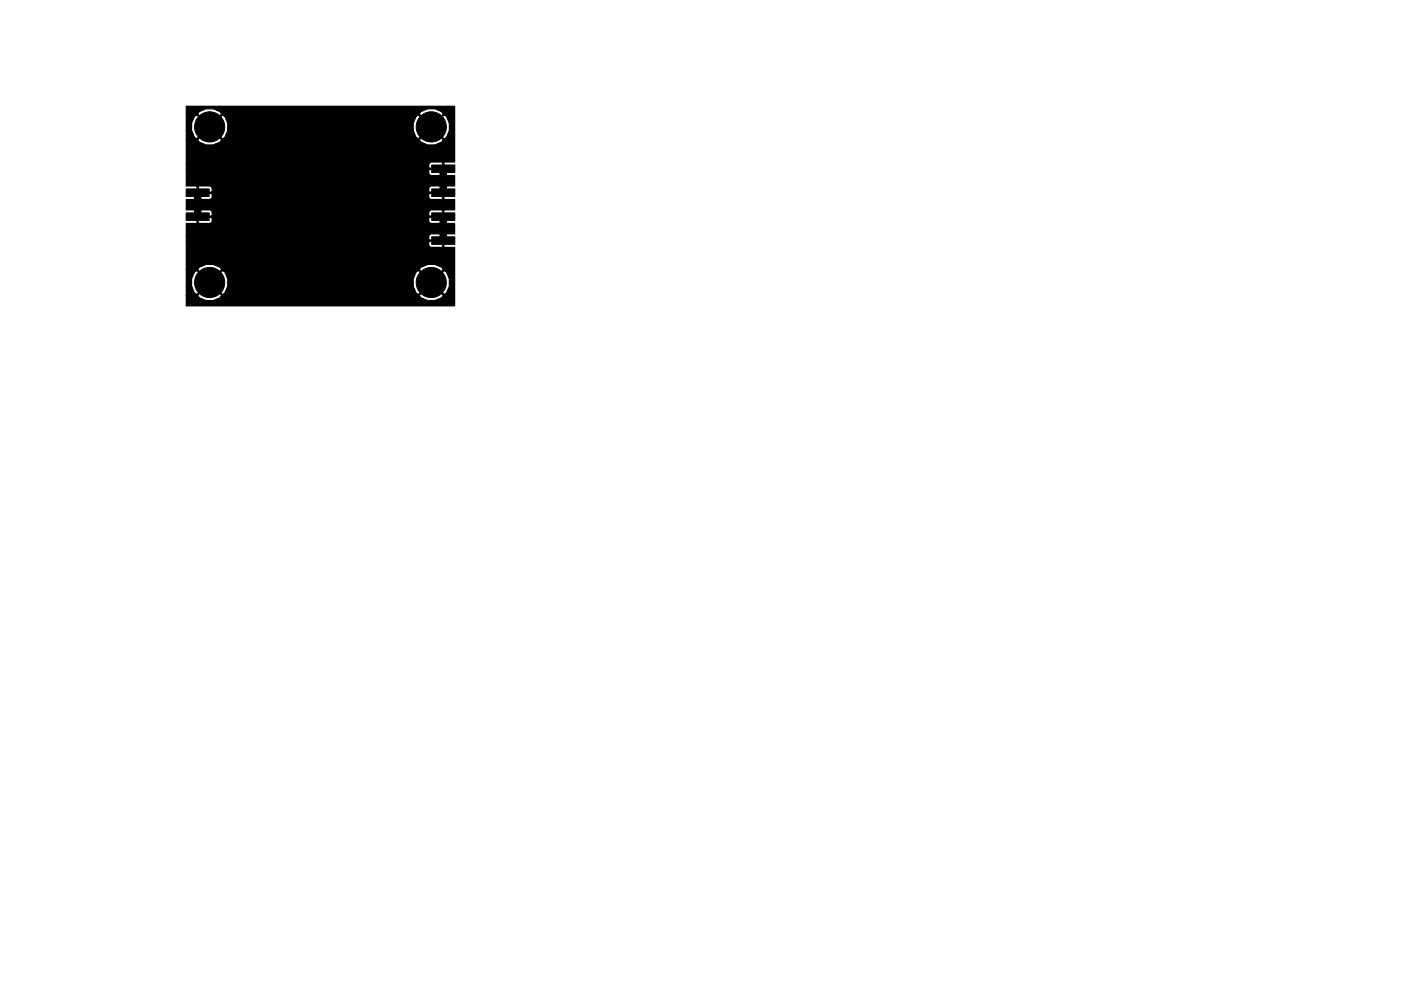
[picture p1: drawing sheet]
<svg xmlns="http://www.w3.org/2000/svg" width="297mm" height="210mm" viewBox="0 0 297 210" stroke-linecap="round" stroke-linejoin="round" font-family="sans-serif">
<g fill="#000" stroke="#000" stroke-width=".21">
<path d="M91.5 35h4.9v1.6h-4.9zM39.5 40.1h4.9v1.6h-4.9zM39.5 45.2h4.9v1.6h-4.9zM91.5 40.1h4.9v1.6h-4.9zM91.5 50.2h4.9v1.6h-4.9zM91.5 45.2h4.9v1.6h-4.9z"/>
<circle cx="44.5" cy="26.9" r="3.2"/>
<circle cx="91.4" cy="26.9" r="3.2"/>
<circle cx="44.5" cy="59.9" r="3.2"/>
<circle cx="91.4" cy="59.9" r="3.2"/>
</g>
<path d="M94 35.8v5.1M41.9 40.9v5.1M94 46v5" fill="none" stroke="#000" stroke-width="1.6"/>
<path d="M39.5 22.5h56.9v11.9h-2.1l-.2 .1v2.6l.2 .1h2.1v2.3h-2.1l-.2 .1v2.6l.2 .1h2.1v2.2h-2.1l-.2 .2v2.5l.2 .2h2.1v2.2h-2.1l-.2 .2v2.5l.2 .2h2.1v12.4h-56.9v-2.2h2.4a3.4 3.4 0 0 0 5.1 0h41.9a3.4 3.4 0 0 0 5.1 0l-2.6-2.6-2.5 2.6h-41.9l-2.6-2.6-2.5 2.6h-2.4v-2h1.1l.6 1.4 .5 .4 2.6-2.6h.3l2.6 2.6 .5-.4 .6-1.4h39.3l.6 1.4 .5 .4 2.6-2.6h.3l2.6 2.6a3.4 3.4 0 0 0 0-5.1l-2.6 2.5h-.3l-2.6-2.5-.5 .3-.6 1.4v1.6h-39.3v-1.5l-.6-1.4-.5-.4-2.6 2.5h-.3l-2.6-2.5-.5 .3-.6 1.4v1.6h-1.1v-3.5h2.4l2.5 2.6 2.6-2.6h41.9l2.5 2.6 2.6-2.6a3.4 3.4 0 0 0-5.1 0h-41.9a3.4 3.4 0 0 0-5.1 0h-2.4v-5.9h51.4l.1 .9 .4 .3h2.3l.2-.2v-1.1h-2.8l-.2 .1h-51.4v-1.2h51.4v.7l.2 .1h2.8v-1.1l-.2-.2h-2.3l-.5 .5h-51.4v-2.7h2.1l.2-.2v-1.1h.2v1.1l.2 .2h2.3l.4-.3 .1-.8h45.9l.1 .8 .4 .3h2.3l.2-.2v-1.1h-2.8l-.2 .2h-45.9l-.2-.2h-3v-1.4h.2v1.1h2.8l.2-.1v-.7h45.9v.7l.2 .1h2.8v-1.1l-.2-.2h-2.3l-.5 .5h-45.9l-.5-.5h-2.3l-.2 .2-.4-.2h-2.1v-2.2h2.1l.2-.1v-1.2h.2v1.2l.2 .1h2.3l.4-.3 .1-.8h45.9l.1 .8 .4 .3h2.3l.2-.1v-1.2h-2.8l-.2 .2h-45.9l-.2-.2h-3v-1.4h.2v1.2h2.8l.2-.2v-.6h45.9v.6l.2 .2h2.8v-1.2l-.2-.1h-2.3l-.5 .5h-45.9l-.5-.5h-2.3l-.2 .1-.4-.1h-2.1v-3.4h51.4l.1 .9 .4 .2h2.3l.2-.1v-1.2h-2.8l-.2 .2h-51.4v-1.2h51.4v.6l.2 .2h2.8v-1.2l-.2-.1h-2.3l-.5 .5h-51.4v-5.2h2.4a3.4 3.4 0 0 0 5.1 0h41.9a3.4 3.4 0 0 0 5.1 0l-2.6-2.6-2.5 2.6h-41.9l-2.6-2.6-2.5 2.6h-2.4v-2h1.1l.6 1.4 .5 .4 2.6-2.6h.3l2.6 2.6 .5-.4 .6-1.4h39.3l.6 1.4 .5 .4 2.6-2.6h.3l2.6 2.6a3.4 3.4 0 0 0 0-5.1l-2.6 2.5h-.3l-2.6-2.5-.5 .3-.6 1.4v1.6h-39.3v-1.5l-.6-1.4-.5-.4-2.6 2.5h-.3l-2.6-2.5-.5 .3-.6 1.4v1.6h-1.1v-3.5h2.4l2.5 2.5 2.6-2.5h41.9l2.5 2.5 2.6-2.5a3.4 3.4 0 0 0-5.1 0h-41.9a3.4 3.4 0 0 0-5.1 0h-2.4z" fill="#000" stroke="#000" stroke-width=".25"/>
</svg>
